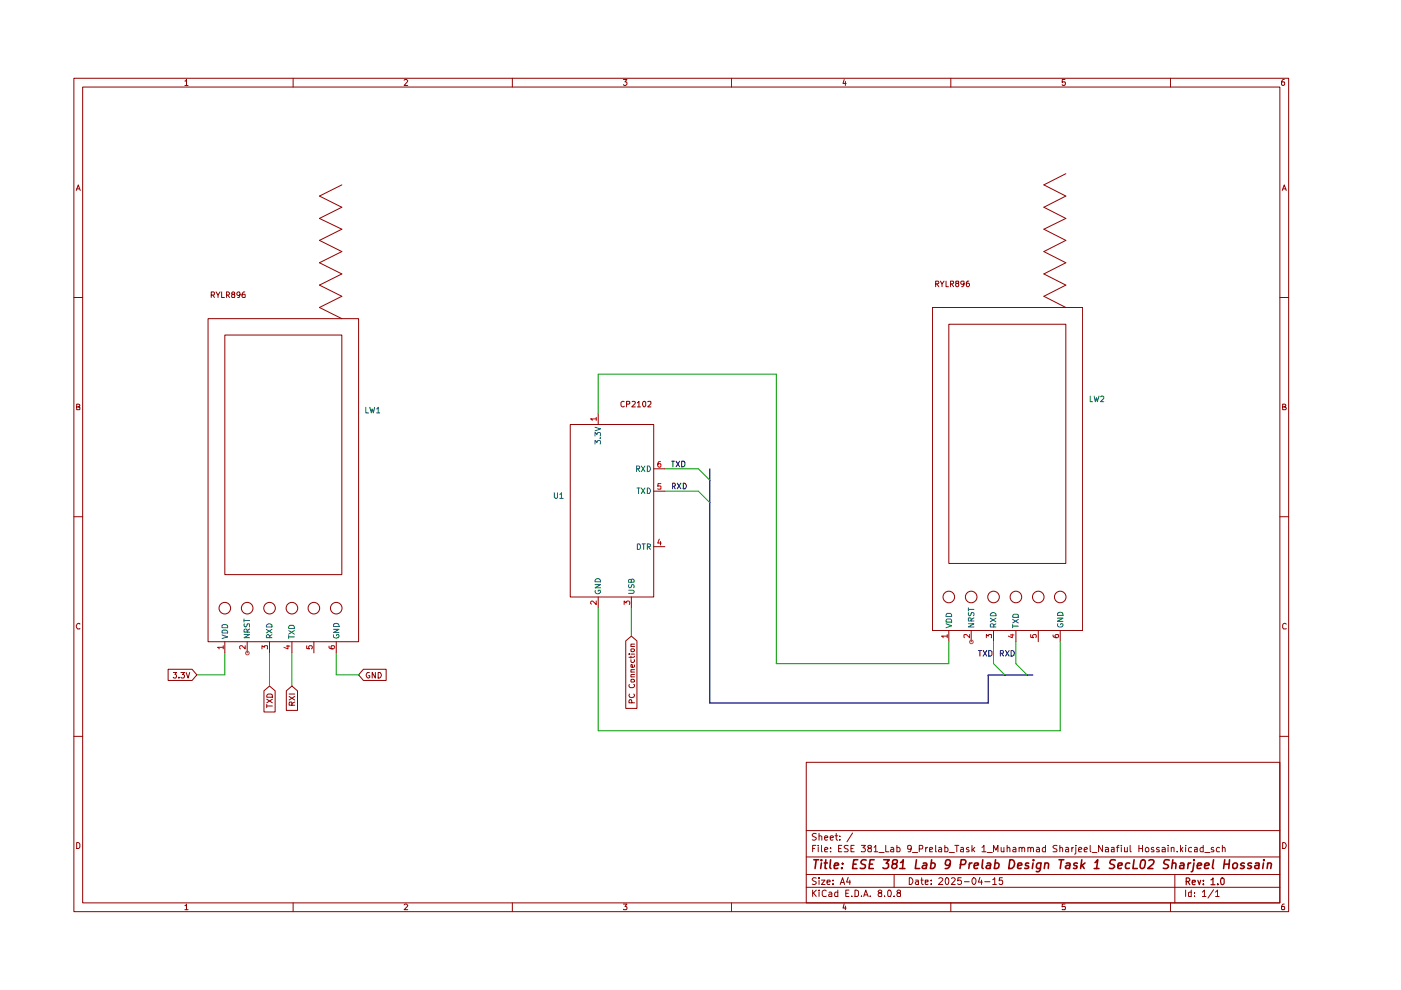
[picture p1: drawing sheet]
<svg xmlns="http://www.w3.org/2000/svg" width="297mm" height="210mm" viewBox="0 0 297 210" stroke-linecap="round" stroke-linejoin="round" font-family="sans-serif">
<g fill="none" stroke="#910000" stroke-width=".21">
<path d="M15.7 16.6h257.5v176.7h-257.5zM17.5 18.5h253.9v172.9h-253.9zM39.2 17.2h.2l.1-.4v1.3M39.2 18.1h.7M62.1 16.6v1.9M85.7 17l.2-.2h.3l.2 .3-.7 1h.7M108.6 16.6v1.9M132.2 16.8h.7l-.4 .6 .4 .1v.4l-.2 .2h-.4l-.1-.2M155.1 16.6v1.9M179 16.8l-.3 .9h.7M179.2 17.3v.8M201.6 16.6v1.9"/>
<path d="M225.8 16.8h-.6v.6h.6l.1 .1-.1 .5-.4 .1-.2-.2M248.2 16.6v1.9M272.3 16.8h-.3a.93 .93 0 0 0-.2 1.2h.5l.1-.5-.1-.1h-.5l-.1 .1M72.5 39.2l-4.8 2.4 4.8 2.3-4.8 2.4 4.8 2.3-4.8 2.4 4.8 2.3-4.8 2.4 4.8 2.4-4.8 2.4 4.8 2.3-4.8 2.4 4.8 2.4M226 36.8l-4.7 2.4 4.7 2.4-4.7 2.3 4.7 2.4-4.7 2.3 4.7 2.4-4.7 2.3 4.7 2.4-4.7 2.4 4.7 2.4-4.7 2.3 4.7 2.4M16.2 40.4l.4-1.2 .4 1.2M16.3 40h.5M199.4 59.6l.3 .6 .5-.6M200.6 59.6v1.2h.5M205.4 59.6h-.3l-.2 .3v.7l.4 .2 .3-.3v-.2l-.3-.3-.4 .1v.2M271.9 40.4l.4-1.2 .4 1.2M272 40h.6"/>
<path d="M15.7 63.1h1.8M44.1 67.6h31.9v68.5h-31.9zM44.8 62.6h.5l.2-.2v-.3l-.2-.2h-.5v1.2M45.1 62.6l.4 .5M45.8 61.9l.4 .7 .5-.7M46.2 62.6v.5M47 61.9v1.2h.6M47.7 71h24.8v50.8h-24.8zM48 62.6h.4l.3-.3-.3-.4h-.4v1.2M48.3 62.6l.4 .5M49.4 62.4h-.2a.31 .31 0 0 1 .1-.4 .31 .31 0 0 1 .4 .1v.3h-.3l-.3 .3 .1 .4h.5l.1-.4-.3-.3M50.9 62.4l-.2 .3h-.2l-.3-.3v-.3l.3-.2h.2l.2 .2-.2 1h-.3"/>
<path d="M51.9 61.9l-.4 .2-.2 .8 .2 .2 .5-.1-.1-.6h-.4l-.2 .2M197.7 65.2h31.8v68.5h-31.8zM198.4 60.2l.6-.1 .1-.3-.2-.2h-.5v1.2M198.6 60.2l.5 .6M199.7 60.2v.6M201.2 68.7h24.8v50.8h-24.8zM201.5 60.2l.6-.1v-.5h-.6v1.2M201.8 60.2l.4 .6M202.9 60.1l-.3-.2 .1-.3h.5v.4l-.5 .1-.1 .2 .1 .4 .2 .1 .4-.3-.1-.4h-.2M204.4 60.1l-.1 .2h-.4l-.2-.2v-.3l.2-.2 .5 .1v.8l-.2 .2-.3 .1M271.4 63.1h1.8M16.3 86.3h.4l.2-.3-.1-.2-.5-.1v1.2h.5l.1-.5-.2-.1"/>
<path d="M120.9 90h17.7v36.6h-17.7zM126.8 87.6v2.4M132.3 85.2a.45 .45 0 0 0-.6 .1v.8l.3 .2 .3-.2M132.8 85.7l.7-.1v-.4l-.7-.1v1.2M134 85.2l.5-.1 .2 .3-.8 .9h.8M135.1 85.4l.4-.3v1.2M135.1 86.3h.7M136.3 85.3l.3-.2 .3 .2v.7l-.2 .3-.4-.3zM137.3 85.2h.7v.4l-.7 .7h.7M138.6 99.4h2.4M271.9 86.3l.6-.1v-.4l-.6-.1v1.2h.6l.2-.4-.3-.2M15.7 109.6h1.8"/>
<path d="M138.6 115.9h2.4M138.6 104.1h2.4M271.4 109.6h1.8M16.9 132.3l-.1-.1a.66 .66 0 0 0-.6 .4 .66 .66 0 0 0 .2 .7h.5M47.7 136.1v2.3M52.4 136.1v2.3M57.1 136.1v2.3M61.9 136.1v2.3M66.5 136.1v2.3M71.3 136.1v2.3M126.8 126.6v2.3M132.7 135.9l1.2-1 1.1 1v14.3h-2.3z"/>
<path d="M133.3 138.7h.1M133.8 139.9v.4l.1 .2h.4l.2-.3v-.3M133.8 137.7l.6-.1 .1 .3-.2 .3h-.4l-.1-.1zM133.8 139.1v.4M133.8 138.7h.7M133.8 137.1h.7M133.9 126.6v2.3M134.5 139.1l-.1 .3h-1.1M134.5 136.6h-.7l.1 .5M201.2 133.7v2.4M205.9 133.7v2.4M210.7 133.7v2.4"/>
<path d="M215.4 133.7v2.4M220.1 133.7v2.4M224.8 133.7v2.4M272.7 132.3l-.4-.1-.4 .3v.6l.2 .2h.6M15.7 156.1h1.8M35.6 141.9h5.1l1 1.2-1 1.2h-5.1zM36.7 142.6h.7l-.3 .4 .3 .3-.1 .4-.4 .1-.2-.2M37.9 143.6v.2M38.4 142.6h.7l-.4 .4 .3 .1v.6l-.5 .1-.1-.2M39.5 142.6l.4 1.2 .3-1.2M56 146.5l1.1-1 1.2 1v4.5h-2.3zM56.6 149.4v.6"/>
<path d="M56.6 149.7h1.1M56.6 148.3l1.1 .7M56.6 147.3l.3-.1h.6l.2 .1v.5h-1.1zM57.7 148.3l-1.1 .7M60.7 146.5l1.2-1 1.2 1v4.1h-2.4zM61.3 147.7l1.2 .7M61.3 147.2h1.2M61.9 149.5v-.6l-.5-.1-.1 .7h1.2M62.5 148.8l-.6 .4M62.5 147.7l-1.2 .7M77 141.9h4.9v2.4h-4.9l-1-1.2zM78.3 142.6h-.4a.67 .67 0 0 0-.3 .7 .67 .67 0 0 0 .5 .5l.3-.2v-.3h-.3"/>
<path d="M79.6 142.6v1.2l-.7-1.2v1.2M80.2 142.6h.4a.66 .66 0 0 1 .2 .7 .66 .66 0 0 1-.6 .5zM133.4 147.2l-.1 .2a.6 .6 0 0 0 .6 .5 .6 .6 0 0 0 .6-.5l-.1-.2M133.4 145.1a.45 .45 0 0 0 .2 .7l.8-.1 .1-.2-.1-.4M133.8 144.1l.5-.1 .2 .4-.1 .2h-.5zM133.8 143.5h.7M133.8 142.5h.7M133.9 149v-.6h-.5l-.1 .6h1.2M134.5 141v.3l-.1 .2h-.5l-.1-.5 .2-.1 .1 .6M134.5 143h-.6v.5M134.5 142h-.7l.1 .5M271.4 156.1h1.8"/>
<path d="M16.3 178.6h.3l.3 .4v.6l-.3 .3h-.3zM170.9 161.6h100.5v29.8h-100.5zM170.9 176.1h100.5M172.3 179.9h.4M173 179.2h-.7v1.4M173.1 176.8l-.6-.1-.3 .3 .1 .3 .7 .2 .1 .2a.51 .51 0 0 1-.4 .4 .51 .51 0 0 1-.5 0M173.5 179.2v.1M173.5 179.7v.9M173.7 177.3l.3-.1 .2 .2v.7M173.7 176.7v1.4M174.2 179.2v1.2l.1 .2M174.8 177.6l.7-.1-.1-.2-.4-.1-.2 .2 .1 .7h.5"/>
<path d="M176 177.6l.7-.1-.1-.2-.4-.1-.2 .2 .1 .7h.5M176.1 179.7v.2M177 177.2h.6M177.3 176.7v1.2l.3 .2M177.8 179.9h.5M178.1 178v.1M178.1 177.3v.1M178.5 179.2h-.7v1.4h.7M179.8 179.3h-.7l-.1 .4 .2 .2 .5 .1 .1 .3-.1 .3h-.7M180.4 179.9h.4M180.8 176.6l-1.2 1.9M181.1 179.2h-.7v1.4h.7"/>
<path d="M182.6 179.2h.9l-.5 .5h.2l.3 .3-.1 .5h-.8M184.2 179.8l-.2-.2 .1-.3h.6v.4l-.5 .1-.2 .3 .1 .5h.6v-.6l-.2-.2M185.3 179.7l.4-.5v1.4M187.8 179.2v1.4h.7M188.9 179.7h.4l.2 .2v.7h-.6l-.1-.3 .7-.3M190.2 179.2v1.4l.6-.1a.6 .6 0 0 0-.2-.8h-.4M193.2 179.8l-.2 .3-.6-.1v-.7h.7a1.27 1.27 0 0 1-.1 1.3h-.5M196.3 179.7v.9M196.7 179.7l-.4 .3M198.4 179.2v1.4h.1M199.1 179.7h.4l.1 .2v.7h-.5l-.1-.3 .6-.3M200.3 179.2v1.4l.6-.1a.6 .6 0 0 0-.2-.8h-.4"/>
<path d="M202.4 179.2h.9M202.9 179.2v1.4M203.7 179.7h.4l.2 .2v.7h-.6l-.1-.3 .7-.3M205.4 179.7h-.3l-.2 .2 .6 .4-.1 .3h-.5M206.1 179.2v1.4M206.7 179.7l-.6 .6M208.2 179.7l.4-.5v1.4M212.3 179.7v.9l.6-.1M212.9 179.7v.9M213.5 179.8l.3-.1h.2l.1 .9M213.5 179.2v1.4M214.8 179.7h.4l.2 .2v.7h-.6l-.1-.3 .7-.3"/>
<path d="M216.1 179.8l.1-.1h.4l.1 .9M216.1 179.7v.9M216.7 179.9l.1-.2h.4l.1 .9M217.9 179.8l.2-.1h.3l.1 .9M217.9 179.7v.9M218.5 179.9l.2-.2h.3l.1 .9M219.8 179.7h.4l.2 .2v.7h-.6l-.1-.3 .2-.2 .5-.1M221.7 179.2v1.4l-.6-.1a.6 .6 0 0 1 .1-.8h.5M224.1 179.3h-.7l-.1 .4 .6 .3 .2 .3-.2 .3h-.6M224.7 179.8l.2-.1h.3l.1 .9M224.7 179.2v1.4M226 179.7h.4l.2 .2v.7h-.6l-.1-.3 .2-.2 .5-.1"/>
<path d="M227.2 179.7v.9M227.6 179.7h-.3l-.1 .3M228.1 179.7v1.2l-.3 .2M228.1 179.2v.1M231.1 179.2v1.2l.2 .2M233.8 179.2v1.4l-.9-1.4v1.4M234.4 179.7h.4l.2 .2v.7h-.6v-.4l.6-.2M235.6 179.7h.6v.9h-.6v-.4l.6-.2M236.7 179.7h.5M237.2 179.2l-.3 .2v1.2M237.7 179.2v.1M237.7 179.7v.9"/>
<path d="M238.4 179.7v.9l.6-.1M239 179.7v.9M239.6 179.2v1.2l.3 .2M241.5 179.9h.7M241.5 179.2v1.4M242.2 179.2v1.4M244.6 179.7h-.3l-.2 .2 .2 .3 .4 .1-.1 .3h-.5M245.8 179.7a.35 .35 0 0 0-.4 0 .35 .35 0 0 0-.2 .3l.6 .3v.3h-.6M246.4 179.7h.4l.3 .2v.7h-.7v-.4l.7-.2M247.6 179.2v.1M247.6 179.7v.9M248.3 179.8l.3-.1h.3v.9"/>
<path d="M248.3 179.7v.9M250.3 179.2v1.4M250.8 179.7l-.5 .6M251.4 179.2v.1M251.4 179.7v.9M252.6 179.7h-.3l-.3 .3 .1 .6h.5M253.2 179.7h.6v.9h-.6v-.4l.6-.2M255.1 179.2v1.4h-.5l-.2-.3 .1-.5 .3-.1h.3M257.3 179.7h-.3l-.2 .2 .2 .3 .4 .1-.1 .3h-.5M258.6 179.7h-.5a.59 .59 0 0 0 0 .9h.5M259.2 179.8l.1-.1h.4l.1 .9M259.2 179.2v1.4"/>
<path d="M271.9 178.6a.65 .65 0 0 1 .8 .7 .65 .65 0 0 1-.8 .6zM39.2 192h.2l.1-.3v1.2M39.2 192.9h.7M62.1 191.4v1.9M85.7 191.9l.2-.2h.3l.2 .2-.7 1h.7M108.6 191.4v1.9M132.2 191.7h.7l-.4 .5 .4 .2v.3l-.1 .2-.6-.1M155.1 191.4v1.9M170.9 188.1h100.5M170.9 185.4h100.5M170.9 181.7h100.5M172.3 188.7v1.4"/>
<path d="M172.5 189.3l.6 .8M173.1 186.2l-.6-.1-.3 .3 .3 .4 .6 .3a.51 .51 0 0 1-.4 .4 .51 .51 0 0 1-.5 0M173.1 188.7l-.8 .8M173.7 188.7v.2M173.7 186.1v.2M173.7 186.6v.9M173.7 189.1v1M174.2 186.6h.7l-.7 .9h.7M174.8 180.2l.7-.2-.1-.3h-.4l-.2 .2 .1 .7h.5M175.2 188.9l-.4-.2-.5 .4 .1 .8 .2 .2 .6-.1M175.3 187l.7-.1-.1-.3h-.5l-.1 .2 .1 .7h.5M175.8 189.2l.4-.1 .2 .3v.7h-.6l-.1-.4 .7-.2"/>
<path d="M176.1 180.5v.1M176.6 187.4v.1M176.6 186.6v.2M177.6 188.7v1.4h-.6v-.9h.6M178.1 187.5l.5-1.4 .5 1.4M178.3 187.1h.6M179 191.6l-.3 .9h.7M179.2 192.1v.8M179.3 189.4h.5M179.8 186l-.3 1h.8M180 188.7h-.7v1.4h.7M180.2 186.6v.9"/>
<path d="M180.6 190v.1M181.3 188.7h.3l.4 .4v.6l-.2 .4h-.5zM182.6 190v.1M183.1 190.1l.5-1.4 .5 1.4M183.2 189.7h.7M184.5 190v.1M185.3 180.6h.8M186.4 180.8h1.1M186.4 189.3l-.2-.3 .2-.3 .5 .1v.3l-.7 .5 .2 .5h.5v-.6l-.2-.2M187.5 190v.1M188.2 189l.3-.3a.78 .78 0 0 1 .6 .6 .78 .78 0 0 1-.3 .8l-.5-.1zM189.6 190v.1"/>
<path d="M189.6 185.4v2.7M190.4 189.3l-.2-.3 .2-.3 .4 .1 .1 .3-.7 .5 .1 .5h.5l.1-.6-.2-.2M192.8 186.1a.72 .72 0 0 1 .8 .7 .72 .72 0 0 1-.8 .7zM193.5 180.8h1.1M194.1 186.6h.5l.1 .9M194.7 186.9h-.4l-.2 .3 .2 .3h.4M194.9 180h.5l.2-.2a.36 .36 0 0 0-.2-.6h-.5v1.4M195.2 186.6h.5M195.4 186.1v1.2l.3 .2M196.2 187l.6-.1v-.3h-.6v.9h.6M197.1 180.2l.6-.2v-.3h-.6v.9h.6M197.4 187.4v.1"/>
<path d="M197.4 186.6v.2M199.1 186.3v-.1a.47 .47 0 0 1 .8 .3l-.9 1h.9M200.5 186.3l.2-.2a.8 .8 0 0 1 .5 .7 .8 .8 0 0 1-.5 .7l-.2-.1-.1-.5zM201.3 180.8h1.1M201.6 191.4v1.9M201.8 186.3l.1-.2h.4l.2 .4-.8 1h.8M203.8 186.1h-.7l-.1 .7 .3-.2 .4 .1 .2 .6a.52 .52 0 0 1-.9 .1M204.5 186.9h1M206.2 180.1l.5 .5M206.4 186.1a.75 .75 0 0 1 .6 .7 .75 .75 0 0 1-.6 .7 .92 .92 0 0 1 0-1.4zM207.8 186l-.4 1h.9M208.1 186.6v.9"/>
<path d="M208.2 180.6h.8M208.8 186.9h1.1M209.3 180.8h1.1M210.5 186.5l.4-.4v1.4M210.5 187.5h.7M210.7 180.6v-1.4l.5 1.1 .4-1.1v1.4M212.5 186.1h-.6l-.1 .7 .2-.2 .5 .1v.8h-.5l-.2-.1M225.8 191.7h-.6v.6l.6-.1 .1 .2-.1 .5-.6-.1M228.7 180.2l.7-.2-.2-.3h-.4l-.1 .7 .1 .2h.5M229.9 180.2l.6-.2-.1-.3h-.4l-.1 .7 .1 .2h.5M231.6 180.8h1M248.2 191.4v1.9"/>
<path d="M249.1 185.4v6M249.6 180.5v.1M250.4 180.1l.4 .5M251.4 188.7v1.4M252.6 188.7v1.4h-.5l-.1-.8 .2-.2 .4 .1M253.2 190v.1M253.2 189.2v.2M254.9 189.1l.5-.4v1.4M254.9 190.1h.8M255.4 180.8h1.1M257.3 188.6l-1.2 1.8M257.7 189.1l.4-.4v1.4"/>
<path d="M257.7 190.1h.8M272.3 191.7h-.3a.93 .93 0 0 0-.2 1.2h.5l.1-.5-.1-.2h-.5l-.1 .2"/>
<circle cx="47.7" cy="128.9" r="1.23"/>
<circle cx="52.4" cy="128.9" r="1.23"/>
<circle cx="57.1" cy="128.9" r="1.23"/>
<circle cx="61.9" cy="128.9" r="1.23"/>
<circle cx="66.5" cy="128.9" r="1.23"/>
<circle cx="71.3" cy="128.9" r="1.23"/>
<circle cx="201.2" cy="126.6" r="1.23"/>
<circle cx="205.9" cy="126.6" r="1.23"/>
<circle cx="210.7" cy="126.6" r="1.23"/>
<circle cx="215.4" cy="126.6" r="1.23"/>
<circle cx="220.1" cy="126.6" r="1.23"/>
<circle cx="224.8" cy="126.6" r="1.23"/>
<circle cx="243.2" cy="180.2" r=".44"/>
</g>
<path d="M251.5 186.9h.5l.3-.3v-.2l-.3-.3h-.5v1.5M251.8 186.9l.5 .7M252.8 187.1l.6-.1v-.4h-.5l-.1 .2 .1 .7h.5M254 186.6l.3 1 .3-1M255.1 187.4v.2M255.1 186.6v.2M256.8 186.6l.4-.5v1.5M256.8 187.6h.8M258.2 187.4v.2M258.9 186.3l.3-.2 .3 .3v.8l-.3 .4a.93 .93 0 0 1-.3-1.3z" fill="none" stroke="#910000" stroke-width=".25"/>
<g fill="none" stroke="#910000" stroke-width=".34">
<path d="M172.6 182.3h1M173.1 182.3l-.3 1.8M174.2 182.3v.2M174.2 183l-.2 1.1M174.8 183h.6M175.1 182.3l-.2 1.8h.4M176.1 182.3l-.2 1.6 .3 .2M176.9 183.6l.9-.2-.1-.4h-.7l-.1 .9 .1 .2h.6M178.5 184v.1M178.6 183v.2M180.9 183.2h.6M181.9 182.3h-.9l-.2 1.8h.9"/>
<path d="M183.6 182.4l-.6-.1-.5 .4 .2 .4 .8 .4-.1 .5-.4 .1h-.6M184.3 183.2h.7M185.3 182.3h-.8l-.3 1.8h1M187.4 182.3h1.2l-.7 .7 .5 .2v.6l-.4 .3h-.5l-.3-.1M189.5 183.1l-.3-.1a.52 .52 0 0 1 .4-.7l.6 .1v.4l-.1 .2-.9 .3-.1 .5 .1 .3a.58 .58 0 0 0 .8-.1 .58 .58 0 0 0 .1-.7l-.3-.2M190.8 184.1h1.1M190.9 182.9l.3-.1 .3-.5-.2 1.8M194.3 182.3l-.2 1.8h.9M195.7 183h.7l-.1 1.1M196.5 183.4l-.7 .1-.3 .4 .2 .2h.6M197.4 183h.7l.2 .3-.1 .5a.65 .65 0 0 1-.9 .3M197.5 182.3l-.2 1.8"/>
<path d="M201.5 183.1a.63 .63 0 0 1-1 .2l-.1-.2 .3-.7 .5-.1 .2 .2a1.46 1.46 0 0 1-.6 1.6h-.4M203.6 183.3h.8l.2-.2a.5 .5 0 0 0-.1-.8h-.7l-.3 1.8M205.6 183l-.2 1.1M206.1 183l-.6 .3M206.6 183.6l.8-.2v-.4a.6 .6 0 0 0-.8 .2v.9h.7M208.4 182.3l-.2 1.6 .2 .2M209.3 183h.7l-.1 1.1M210.1 183.4l-.7 .1-.4 .4 .3 .2h.7M211 183h.5l.3 .1v.7a.65 .65 0 0 1-1 .3M211.1 182.3l-.3 1.8M214.1 182.3a.94 .94 0 0 1 1 .8 .94 .94 0 0 1-.7 1h-.5zM215.7 183.6l1-.2-.2-.4h-.6l-.2 .9 .3 .2h.5"/>
<path d="M218.1 183h-.4l-.3 .2a.46 .46 0 0 0 .6 .4l.1 .3a.6 .6 0 0 1-.8 .2M219 183l-.1 1.1M219.1 182.3v.2M220.7 183l-.1 1.4-.5 .4-.4-.1M220.7 183h-.6l-.3 .3v.7l.2 .1h.6M221.6 183.1l.2-.1h.4v1.1M221.6 183l-.2 1.1M224.5 182.3h1.1M225 182.3l-.2 1.8M226.1 183h.7l-.1 1.1M226.8 183.4l-.6 .1-.3 .2 .2 .4h.6M228.4 183a.48 .48 0 0 0-.7 .3l.1 .2a.46 .46 0 0 1 .5 .4l-.2 .2h-.5"/>
<path d="M229.4 182.3l-.3 1.8M229.4 183.5l.5 .6M230 183l-.8 .6M232 184.1h1M232.2 182.9l.5-.6-.2 1.8M236.5 182.4l-.8-.1-.2 .2-.2 .4 .2 .2 .6 .3 .2 .4a.79 .79 0 0 1-1.1 .3M237 183.6l.9-.2v-.4h-.6l-.2 .2v.9h.6M239.5 183h-.7l-.2 .8 .2 .3h.6M240.5 182.3l-.3 1.8h.9M242 182.5l.5-.2a1.19 1.19 0 0 1-.3 1.8h-.3a1.61 1.61 0 0 1 .1-1.6zM243.6 182.5l.3-.2 .6 .1a.51 .51 0 0 1 0 .7l-1.2 1h1.1M247.9 182.4l-.8-.1-.2 .2-.2 .4 .2 .2 .7 .3 .1 .4a.79 .79 0 0 1-1.1 .3"/>
<path d="M248.6 183.1l.2-.1h.5v1.1M248.7 182.3l-.3 1.8M250.3 183h.7v1.1M251 183.4l-.6 .1-.3 .2v.4h.2h.7M252 183l-.2 1.1M252.5 183l-.6 .3M253.2 183l-.3 1.6-.3 .2M253.2 182.3v.2M253.8 183.6l1-.2-.1-.4h-.7l-.2 .9 .2 .2h.6M255.4 183.6l1-.2-.1-.4a.6 .6 0 0 0-.9 .2v.9h.8M257.3 182.3l-.3 1.6 .3 .2M259.6 183.2h1"/>
<path d="M259.7 182.3l-.3 1.8M260.7 182.3l-.2 1.8M261.4 183.3l.4-.3h.4l.2 .3-.1 .5a.56 .56 0 0 1-.9 .2zM263.8 183a.48 .48 0 0 0-.7 .3l.2 .3h.4l.1 .3a.6 .6 0 0 1-.8 .2M265.3 183a.48 .48 0 0 0-.7 .3l.1 .2 .6 .1v.3a.6 .6 0 0 1-.8 .2M266.2 183h.8l-.1 1.1M267 183.4l-.9 .2a.36 .36 0 0 0 .2 .5h.6M267.9 183l-.2 1.1M268 182.3v.2M268.7 183.1l.4-.1h.4l-.1 1.1M268.8 183l-.2 1.1"/>
</g>
<g fill="none" stroke="#0f0f0f" stroke-width=".21">
<path d="M142.4 97.8h.6M142.7 97.8v1.2M143.3 97.8l.8 1.2M144.1 97.8l-.8 1.2M144.5 97.8h.5l.2 .2v.6l-.3 .4h-.4zM142.6 103.1h.4l.2-.1v-.4l-.2-.2h-.4v1.2M142.8 103.1l.4 .5M143.6 102.4l.8 1.2M144.4 102.4l-.8 1.2M144.9 102.4a.66 .66 0 0 1 .6 .5 .66 .66 0 0 1-.2 .7h-.4zM207.4 137.9h.7M207.8 137.9v1.2"/>
<path d="M208.4 137.9l.8 1.2M209.2 137.9l-.8 1.2M209.6 137.9h.4l.3 .3v.7l-.3 .2h-.4zM212.1 138.5h.6v-.5l-.6-.1v1.2M212.3 138.5l.5 .6M213.2 137.9l.8 1.2M214 137.9l-.8 1.2M214.4 137.9l.6 .2 .1 .3-.1 .5-.4 .2h-.2z"/>
</g>
<g fill="none" stroke="#006665" stroke-width=".21">
<path d="M77.6 86.4v1.1h.5M78.4 86.4l.3 1.1 .2-.8 .3 .8 .2-1.1M79.8 86.7l.4-.3v1.1M79.8 87.5h.7M126.2 94.1v-.7l.4 .4 .1-.3h.6v.6M126.2 92.5v-.8l.4 .4 .2-.4 .5 .1v.7M126.2 90.6l1.1 .3-1.1 .5M127.3 92.9h.1M135 99.4l.6-.1v-.3l-.1-.2h-.5v1.2M135.2 99.4l.4 .6M136 98.8l.7 1.2M136.7 98.8l-.7 1.2"/>
<path d="M137.2 98.8h.5a.66 .66 0 0 1 .2 .8 .66 .66 0 0 1-.7 .4zM231.1 84v1.2h.5M232 84l.2 1.2 .3-.9 .2 .9 .3-1.2M233.3 84.2l.2-.2h.3l.2 .2v.3l-.7 .7h.7M117.5 104.5v.9l.3 .3 .4-.2v-1M118.7 104.8l.3-.3v1.2M118.7 105.7h.7M135 103.5h.7M135.1 115.3a.6 .6 0 0 1 .7 .6 .6 .6 0 0 1-.7 .6zM135.4 103.5v1.1M136 103.5l.7 1.1M136.1 115.3h.7"/>
<path d="M136.5 115.3v1.2M136.7 103.5l-.7 1.1M137.2 115.9h.6l.1-.2-.1-.3-.6-.1v1.2M137.2 103.5a.66 .66 0 0 1 .7 .4 .66 .66 0 0 1-.2 .7h-.5zM137.5 115.9l.4 .6M47.1 134.6l1.2 .4-1.2 .4M47.1 133.8l.2-.2h.6l.3 .2 .1 .4h-1.2zM47.1 132.6l.2-.2h.6l.3 .2 .1 .5h-1.2zM51.7 134.5h1.2l-1.2 .7h1.2M51.7 131.2v.7M51.7 131.6h1.2M51.8 132.2l-.1 .5 .3 .2 .2-.1 .3-.6h.3l.1 .7"/>
<path d="M52.4 134l-.1-.6h-.5l-.1 .6h1.2M52.9 133.3l-.5 .5M56.5 133.4l1.2 .8M56.6 132.5l.4-.3 .4 .1 .3 .2v.4h-1.2zM57.1 135.2v-.4l-.4-.3-.2 .3v.4h1.2M57.7 134.5l-.6 .5M57.7 133.4l-1.2 .8M61.2 134.7v.7M61.2 135h1.2M61.2 133.7l1.2 .8M61.3 132.8l.2-.2h.6l.3 .3v.4h-1.2zM62.4 133.7l-1.2 .8"/>
<path d="M70.7 134.6v.4a.67 .67 0 0 0 .7 .3 .67 .67 0 0 0 .5-.5l-.2-.3h-.3v.3M70.7 133.4h1.2l-1.2 .7h1.2M70.7 132.4a.66 .66 0 0 1 .7-.2 .66 .66 0 0 1 .5 .6h-1.2zM126.2 124h1.1l-1.1 .6h1.1M126.2 125.2a.54 .54 0 0 0 .6 .7 .54 .54 0 0 0 .5-.8h-.5v.3M126.2 122.9a.61 .61 0 0 1 .8-.2 .61 .61 0 0 1 .3 .7h-1.1zM133.3 125.1h.9l.3 .3-.3 .4h-.9M133.3 124v.4l.2 .2 .3-.1 .1-.5h.5v.6M133.9 123l.1-.2 .5 .2v.4h-1.2v-.5h.4l.2 .1v.4M200.6 132.2l1.2 .5-1.2 .4M200.7 130.2l.1-.2h.7l.3 .4v.3h-1.2zM200.8 131.2h.7l.3 .4v.3h-1.2v-.3z"/>
<path d="M205.3 132.2h1.2l-1.2 .7h1.2M205.3 129.9v.5l.2 .2 .3-.2 .2-.5h.3l.2 .1-.1 .6M205.3 128.9v.6M205.3 129.2h1.2M205.9 131.7l-.1-.6h-.5v.6h1.2M206.5 131l-.6 .4M210 131.1l1.2 .7M210.1 130l.4-.1 .4 .1 .3 .1v.5h-1.2zM210.7 132.9v-.5l-.2-.2h-.4l-.1 .2v.5h1.2M211.2 132.2l-.5 .4M211.2 131.1l-1.2 .7M214.7 132.4v.7"/>
<path d="M214.7 132.8h1.2M214.7 131.3l1.2 .8M214.8 130.4l.3-.2h.5l.3 .2v.5h-1.2zM215.9 131.3l-1.2 .8M224.2 131.1h1.2l-1.2 .6h1.2M224.3 132.2a.45 .45 0 0 0 .2 .7h.5l.3-.1v-.6h-.4v.2M224.4 129.9h.8l.2 .6h-1.2z"/>
</g>
<g fill="none" stroke="#b90000" stroke-width=".21">
<path d="M126.4 88.8h-1.2l.4 .2v.2M126.4 88.5v.7M140 97.9l-.4 .1a.82 .82 0 0 0 .1 1.1l.4-.2v-.5l-.4-.1-.3 .3M139.8 114.3l-.4 .8h.8M140 114.8v.8M140.1 102.5h-.6l-.1 .6 .6-.1 .1 .6h-.7M47.3 137.2h-1.2l.4 .4M47.3 136.9v.7M52 136.9v.7l-.7-.7h-.3l-.2 .2v.3l.2 .2M55.5 137.6v-.7l.5 .3 .1-.3h.5v.7M60.7 137h.8M61 136.8v.8l-.8-.4"/>
<path d="M65 136.9v.6l.6 .1-.2-.2v-.3l.2-.2h.4l.2 .2v.3l-.2 .2M69.8 137v.4a.82 .82 0 0 0 1.2-.1l-.2-.4h-.5l-.1 .4 .2 .3M126.4 127.4v.8l-.8-.8-.4 .3 .2 .4M132.3 128.2v-.8l.5 .4 .2-.4 .4 .1v.7M200.8 134.9h-1.2l.4 .3M200.8 134.5v.7M205.6 134.5v.7l-.7-.7-.5 .1 .1 .6M209.1 135.2v-.7l.4 .4 .1-.4h.5v.7M214.2 134.6h.8M214.6 134.5v.7l-.8-.3M218.5 134.5v.6l.6 .1-.2-.2v-.3l.2-.2h.5v.7M223.3 134.6v.3a.73 .73 0 0 0 1.2 .1l-.1-.5h-.5l-.2 .5 .2 .2"/>
</g>
<path d="M150.5 99.4v49.7h59v-6h9.5" fill="none" stroke="#00008a" stroke-width=".25"/>
<path d="M126.8 87.6v-8.3h37.8v61.4h36.6v-4.6M141 99.4h7.1l2.4 2.4M141 104.1h7.1l2.4 2.4M47.7 138.4v4.7h-6M57.1 138.4v7.1M61.9 138.4v7.1M71.3 138.4v4.7h4.7M126.8 128.9v26h98v-18.8M133.9 128.9v6M210.7 136.1v4.6l2.3 2.4M215.4 136.1v4.6l2.4 2.4" fill="none" stroke="#090" stroke-width=".21"/>
<g fill="none" stroke="#b54549" stroke-width=".21">
<circle cx="52.4" cy="138.5" r=".38"/>
<circle cx="205.9" cy="136.1" r=".38"/>
</g>
</svg>
